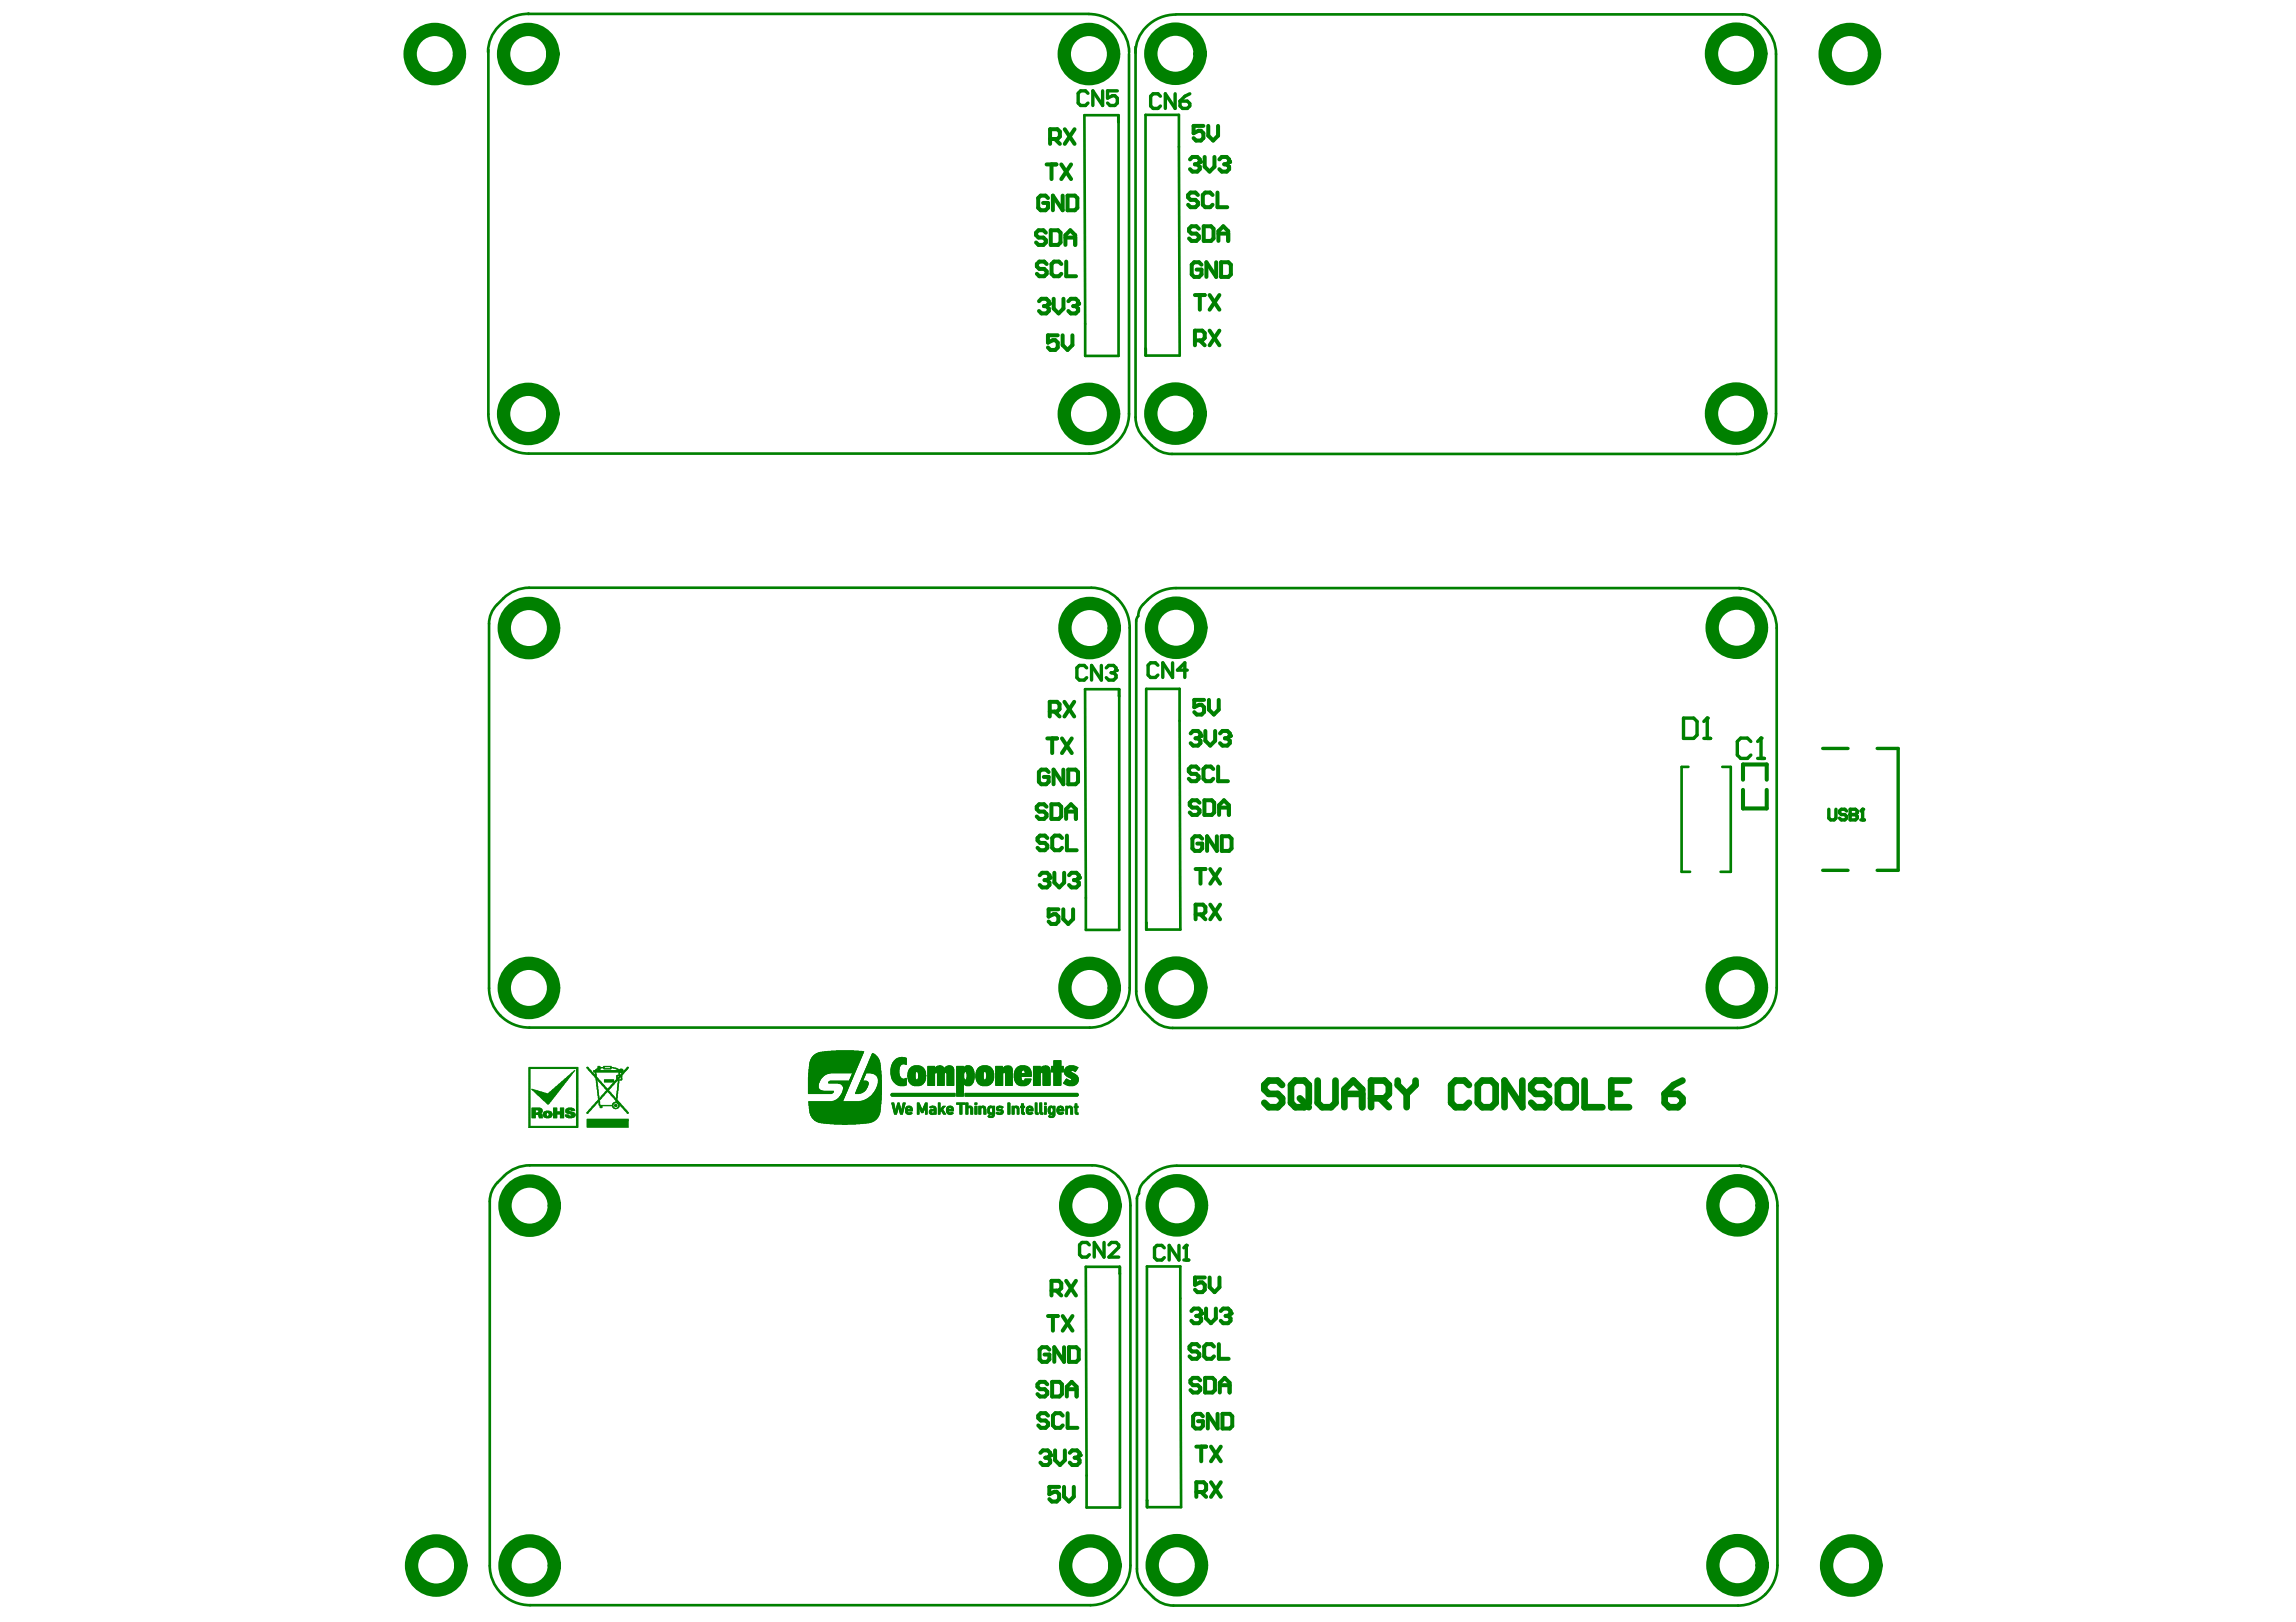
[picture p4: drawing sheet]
<svg xmlns="http://www.w3.org/2000/svg" width="297mm" height="210mm" viewBox="0 0 297 210" stroke-linecap="round" stroke-linejoin="round" font-family="sans-serif">
<g fill="none" stroke="#008000" stroke-width=".34">
<path d="M63.2 6.4v47.2M68.3 1.8h72.6M140.3 14.9h4.4v31.2h-4.3zM144.7 14.9v.9M146.1 7v46.6M146.9 6.1v47.9M148.2 14.9h4.3l.1 31.1h-4.4zM152.1 1.9h73.3M227.5 2.7l.8 .8M229.8 7v46.5M68.4 58.7h72.5M144.6 57.1l-.1 .1"/>
<path d="M148 56.7l1 1M148.2 45.1v.9M151.6 58.7h73.1M65.1 77.4l-.8 .9M68.5 76.1h72.7M144.5 77.4l.1 .1M148.5 77.6l-.6 .6M152.1 76.1h72.9M225.1 76.1h.1M227.9 77.3l.5 .5M63.3 80.7v47.2M140.4 89.2h4.4v31.1h-4.3z"/>
<path d="M144.8 89.2v.9M146.2 81.3v46.5M147 80.4v47.9M148.3 89.1h4.3l.1 31.2h-4.4zM217.6 99.3v13.5h1M217.6 99.2h.8M222.8 99.2h1.1M223.9 99.3v13.5h-1.3M229.9 81.3v46.5M148.3 119.4v.9M68.5 133h72.5M144.7 131.4l-.1 .1"/>
<path d="M148.1 131l1 .9M151.7 133h73.1M63.4 155.5v47.1M65.2 152.2l-.8 .8M68.5 150.8h72.8M144.6 152.2l.1 .1M146.2 156v46.6M147.1 155.1v47.9M148.6 152.4l-.6 .6M152.2 150.9h72.9M225.2 150.9h.1M228 152l.5 .6"/>
<path d="M229.9 156v46.6M140.5 163.9l4.4 .1v31.1h-4.3zM144.9 163.9v.9M148.4 163.9h4.3l.1 31.1h-4.4zM148.4 194.1v.9M68.6 207.7h72.5M144.8 206.1l-.2 .2M148.2 205.7l1 1M151.8 207.8h73.1"/>
</g>
<path d="M235.8 96.9h3.3M242.9 96.9h2.7v15.7h-2.7M235.8 112.6h3.3" fill="none" stroke="#008000" stroke-width=".44"/>
<path d="M225.5 100.9v-2h3.1v2M225.5 102.2v2.4h3.1v-2.4" fill="none" stroke="#008000" stroke-width=".53"/>
<g fill="none" stroke="#008000" stroke-width=".13">
<path d="M68.4 138.3h.2M68.4 138.4h.2M68.4 138.3h6.4M68.4 138.1h6.4M68.4 138.2h6.4M68.4 138.5h.2M68.4 138.6h.2M68.4 138.7h.2M68.4 138.8h.2M68.4 138.9h.2M68.4 139h.2M68.4 139.1h.2"/>
<path d="M68.4 139.2h.2M68.4 139.3h.2M68.4 139.4h.2M68.4 139.5h.2M68.4 139.6h.2M68.4 139.7h.2M68.4 139.8h.2M68.4 139.9h.2M68.4 140h.2M72.7 140h.5M72.7 139.9h.6M72.8 139.9h.5"/>
<path d="M72.9 139.8h.5M73 139.7h.4M73 139.7h.5M73.1 139.6h.4M73.1 139.6h.5M73.2 139.5h.4M73.3 139.5h.3M73.3 139.4h.4M73.4 139.4h.3M73.4 139.3h.4M73.5 139.3h.3M73.5 139.2h.3"/>
<path d="M73.6 139.2h.3M73.7 139.1h.2M73.8 139h.2M73.9 138.9h.2M74 138.8h.1M74.1 138.8h.1M74.1 138.7h.1M74.2 138.7h.1M74.2 138.6h.1M74.3 138.6h.1M74.3 138.5h.1M74.6 138.3h.2"/>
<path d="M74.6 138.4h.2M74.6 138.5h.2M74.6 138.6h.2M74.6 138.7h.2M74.6 138.8h.2M74.6 138.9h.2M74.6 139h.2M74.6 139.1h.2M74.6 139.2h.2M74.6 139.3h.2M74.6 139.4h.2M74.6 139.5h.2"/>
<path d="M74.6 139.6h.2M74.6 139.7h.2M74.6 139.8h.2M74.6 139.9h.2M74.6 140h.2M75.9 138.1h.2M75.9 138.2h.3M76 138.2h.2M76 138.1h.1M76 138.3h.2M76.1 138.3h.2M76.1 138.4h.3"/>
<path d="M76.1 138.4h.2M76.2 138.5h.2M76.3 138.6h.2M76.4 138.7h.1M76.4 138.7h.2M76.4 138.8h.2M76.5 138.8h.2M76.5 138.9h.2M76.5 138.9h.3M76.6 139h.2M76.6 139h.3M76.7 139.1h.2"/>
<path d="M76.7 139.1h.3M76.8 138.6h3.8M76.8 138.7h3.8M76.8 139.2h.2M76.8 138.5h3.8M76.8 138.7h3.7M76.8 139.2h.3M76.9 139.3h.2M76.9 139.3h.3M76.9 139.4h.3M77 138.8h.1M77 138.9h.1"/>
<path d="M77 139.4h.2M77 138.4h.2M77 138.5h.1M77 139h.1M77 139.1h.1M77 139.2h.1M77 139.5h.3M77.1 139.5h.2M77.1 139.6h.3M77.1 138.4h.2M77.1 139.7h.1M77.1 139.8h.1"/>
<path d="M77.1 139.9h.1M77.1 140h.1M77.2 138.3h.4M77.2 139.7h.2M77.3 139.7h.2M77.3 138.1h.3M77.3 138.2h.4M77.3 138.5h.3M77.3 138h.3M77.3 139.8h.2M77.4 138.4h.2M77.4 139.8h.2"/>
<path d="M77.4 138h.2M77.4 138.2h.8M77.4 139.9h.2M77.4 139.9h.3M77.5 140h.2M77.7 138.1h.5M78 138.1h.2M78.1 138.2h.1M78.1 138h1M78.1 138.3h1M78.1 138.3h.1M78.2 139.7h1.2"/>
<path d="M78.2 139.8h1.2M78.2 139.9h1.2M78.2 140h1.2M78.2 138.3h.7M79 138.1h.4M79 138.2h.1M79 138.3h.1M79 138.1h.1M79 138.2h.6M79.4 138.2h.4M79.5 140h.2M79.5 139.9h.3"/>
<path d="M79.6 138.3h.3M79.6 139.9h.2M79.6 139.8h.3M79.7 139.8h.7M79.7 138.3h.3M79.7 139.7h.8M79.8 139.2h.7M79.8 139.3h.1M79.8 139.4h.1M79.8 139.5h.3M79.8 139.6h.2M79.8 139.2h.1"/>
<path d="M79.8 139.5h.1M79.8 139.6h.3M79.8 139.7h.2M79.8 138.4h.2M79.9 139.1h.6M79.9 138.4h.2M80 139.4h.2M80 139.8h.1M80 139.9h.1M80 139.5h.2M80 140h.1M80 138.5h.6"/>
<path d="M80 139.4h.3M80.1 138.8h.1M80.1 138.9h.1M80.1 139h.1M80.1 139.1h.1M80.1 139.3h.2M80.1 139.3h.4M80.2 138.4h.4M80.2 139.2h.3M80.3 138.3h.2M80.3 138.8h.2M80.3 139.1h.2"/>
<path d="M80.3 139h.3M80.3 139.7h.2M80.4 139h.2M80.4 139.3h.1M80.4 139.4h.1M80.4 139.5h.1M80.4 139.6h.1M80.4 138.9h.3M80.5 138.9h.2M80.5 138.8h.2M80.6 138.8h.2M80.6 138.7h.2"/>
<path d="M80.7 138.7h.2M80.7 138.6h.3M80.7 138.6h.2M80.8 138.5h.2M80.8 138.5h.3M80.9 138.4h.2M80.9 138.4h.3M81 138.3h.2M81.1 138.2h.2M81.1 138.1h.2M81.2 138.1h.1M104.6 139.4h1.8"/>
<path d="M104.6 139.5h1.7M104.6 139.5h1.6M104.6 139.6h1.6M104.6 139.7h1.6M104.6 139.7h1.5M104.6 139.8h1.5M104.6 139.9h1.5M104.6 139.9h1.4M104.6 140h1.4M104.6 138.9h2.8M104.6 138.9h2.6M104.6 139h2.3"/>
<path d="M104.6 139.1h2.2M104.6 139.1h2.1M104.6 139.2h2M104.6 139.3h1.9M104.6 139.3h1.8M104.6 138.8h6M104.6 139h2.5M104.6 139.2h2.1M104.7 138.4h6.1M104.7 138.5h6M104.7 138.6h6M104.7 138.7h5.9"/>
<path d="M104.7 138.8h5.9M104.7 138.7h6M104.7 138.5h6.1M104.7 138.1h6.2M104.7 138.2h6.1M104.7 138.3h6.1M104.7 138h6.2M104.7 138.2h6.2M104.7 137.8h6.3M104.7 137.7h6.4M104.7 137.9h6.3M104.8 137.5h6.3"/>
<path d="M104.8 137.6h6.3M104.8 137.4h6.4M104.8 137.3h6.4M104.8 137.3h6.5M104.8 137.2h6.5M104.9 137.2h6.4M104.9 137.1h6.4M105 137h6.4M105 136.9h6.4M105.1 136.8h6.3M105.1 136.8h6.4M105.2 136.7h6.3"/>
<path d="M105.2 136.6h6.3M105.3 136.6h6.2M105.3 136.6h6.3M105.4 136.5h6.2M105.5 136.4h6.1M105.6 136.4h6M105.7 136.3h5.9M105.7 136.3h6M105.9 136.2h5.8M106.1 136.2h5.6M106.4 136.1h5.3M106.7 136.1h5.1"/>
<path d="M107.1 136.1h4.4M107.3 140h2.8M107.3 139.9h2.8M107.4 139.9h2.7M107.5 136h3.6M108.2 136h2.2M109.9 139.8h.3M109.9 139.9h.3M109.9 139.7h.3M110 139.6h.2M110 139.7h.2M110 139.5h.3"/>
<path d="M110 139.6h.3M110.1 139.4h.2M110.1 139.5h.2M110.1 139.3h.3M110.1 139.4h.3M110.2 139.2h.2M110.2 139.1h.3M110.2 139h.3M110.3 138.9h.3M110.3 139h.2M111.3 139.9h.8M111.3 140h.9"/>
<path d="M111.4 139.8h.2M111.4 139.9h.2M111.4 139.7h.3M111.4 139.6h.3M111.5 139.5h.3M111.5 139.6h.2M111.6 139.3h.2M111.6 139.4h.2M111.6 139.3h.3M111.6 139.2h.3M111.7 139.1h.3M111.7 139h.3"/>
<path d="M111.8 138.9h.2M111.8 139h.2M111.8 138.8h2.2M111.8 138.7h2.2M111.9 138.6h2.1M111.9 138.7h2.1M111.9 138.5h2M112 138.5h1.9M112 138.3h1.9M112 138.4h1.9M112.1 138.2h1.8M112.1 138.1h1.8"/>
<path d="M112.1 138h1.8M112.2 138h1.7M112.2 137.9h1.7M112.2 137.8h1.7M112.3 137.8h1.6M112.3 137.7h1.6M112.3 137.6h1.6M112.3 137.5h1.5M112.4 137.5h1.4M112.4 137.4h1.4M112.4 137.3h1.4M112.5 137.3h1.3"/>
<path d="M112.5 137.2h1.2M112.5 137.1h1.2M112.6 137h1.1M112.6 137h1M112.6 136.9h1M112.7 136.9h.8M112.7 136.8h.8M112.7 138.9h1.3M112.7 136.7h.7M112.7 136.6h.7M112.8 136.6h.5M112.8 136.5h.4"/>
<path d="M112.8 136.4h.4M112.8 136.4h.3M112.8 136.4h.2M112.9 138.9h1.1M112.9 136.3h.1M113 139h1M113.1 139h.9M113.2 139h.8M113.3 139.1h.7M113.4 139.2h.6M113.5 139.3h.5M113.5 139.4h.5"/>
<path d="M113.6 139.5h.4M113.6 139.6h.4M113.6 139.7h.4M113.6 139.8h.4M113.6 139.9h.4M113.6 140h.4M113.7 139.9h.3M115.3 138.3h1M115.3 138.4h1M115.3 138.5h1M115.3 138.6h1M115.3 138.7h1"/>
<path d="M115.3 138.8h1M115.3 138.9h1M115.3 139h1M115.3 138.1h1.1M115.3 138.2h1M115.3 139.1h1M115.3 139.2h1.1M115.3 139.3h1.1M115.3 139.3h1.2M115.3 139.4h1.2M115.3 138h1.1M115.3 138h1.2"/>
<path d="M115.3 137.9h1.2M115.4 139.5h1.1M115.4 139.5h1.2M115.4 137.9h1.1M115.4 137.8h1.1M115.4 139.6h1.4M115.4 139.7h1.9M115.4 139.6h1.3M115.4 137.8h1.3M115.4 137.8h1.2M115.4 137.7h1.3M115.4 137.7h1.9"/>
<path d="M115.4 137.6h1.9M115.5 139.8h1.8M115.5 137.6h1.8M115.5 139.9h1.8M115.5 137.5h1.8M115.6 139.9h1.7M115.6 137.4h1.7M115.6 140h1.7M115.6 137.3h1.7M115.7 137.3h1.6M115.8 137.2h1.5M115.8 137.1h1.5"/>
<path d="M115.9 137.1h1.4M116 137h1.3M116.1 136.9h1.2M116.2 136.9h1M116.3 136.9h.8M116.6 136.8h.2M117 139.6h.3M117.1 137.7h.2M117.1 139.6h.2M117.2 139.5h.1M117.2 137.8h.1M117.4 139.1h1"/>
<path d="M117.4 139.2h1M117.4 139.3h1M117.5 138.8h.9M117.5 138.9h.9M117.5 139h.9M117.5 139.1h.9M117.5 139.3h.9M117.5 139.4h.9M117.5 139.5h.9M117.5 139.6h.9M117.5 138.7h1M117.5 139.7h1"/>
<path d="M117.5 139.7h1.1M117.5 138.7h2.2M117.5 138.8h1M117.5 139.8h2.2M117.5 138.6h2.2M117.5 139.9h2.2M117.6 138.5h2M117.6 139.9h2M117.6 140h2M117.6 138.4h2M117.7 138.3h1.9M117.7 138.4h1.9"/>
<path d="M117.7 138.3h1.8M117.8 138.2h1.6M117.9 138.1h1.5M117.9 138.1h1.4M118 138h1.2M118.1 138h1M118.2 138h.9M118.3 137.9h.6M118.7 139.7h1M118.7 138.7h1M118.7 138.8h1M118.8 138.8h1"/>
<path d="M118.8 138.9h1M118.8 139.5h1M118.8 139.6h1M118.8 139h1M118.8 139.1h1M118.8 139.2h1M118.8 139.3h1M118.8 139.4h1M120 138.1h.9M120 138.2h.9M120 138.3h2.1M120 138.3h3.4"/>
<path d="M120 138.4h3.4M120 138.5h3.4M120 138.6h3.4M120 138.7h3.4M120 138.8h1M120 138.9h1M120 139h.9M120 139.1h.9M120 139.2h.9M120 139.3h.9M120 139.4h.9M120 139.5h.9"/>
<path d="M120 139.6h.9M120 139.7h.9M120 139.8h.9M120 139.9h.9M120 138h.9M120 138.8h3.4M120 140h.9M121 138.2h1.1M121 138.1h1.1M121.1 138.1h.9M121.2 138h.8M121.2 138.8h1.1"/>
<path d="M121.2 138.9h1M121.2 138h.7M121.2 138.8h1M121.3 138.9h.9M121.3 139h.9M121.3 139.1h.9M121.3 139.2h.9M121.3 139.3h.9M121.3 139.4h.9M121.3 139.5h.9M121.3 139.6h.9M121.3 139.7h.9"/>
<path d="M121.3 139.8h.9M121.3 139.9h.9M121.3 140h.9M121.3 138h.6M121.5 137.9h.2M122.2 138.2h1.2M122.2 138.3h1.2M122.2 138.2h1.1M122.3 138.1h1M122.4 138.1h.8M122.4 138h.8M122.4 138.8h1"/>
<path d="M122.5 138.9h.9M122.5 138h.7M122.5 138.8h.9M122.5 139h.9M122.5 139.1h.9M122.5 139.2h.9M122.5 139.3h.9M122.5 139.4h.9M122.5 139.5h.9M122.5 139.6h.9M122.5 139.7h.9M122.5 139.8h.9"/>
<path d="M122.5 139.9h.9M122.5 140h.9M122.6 138h.5M122.7 137.9h.2M123.8 138.1h.8M123.8 138.2h2M123.8 138.3h2.1M123.8 138.4h2.1M123.8 138.5h2.2M123.8 138.6h2.2M123.8 138.7h1M123.8 138.8h.9"/>
<path d="M123.8 138.9h.9M123.8 139h.9M123.8 139.1h.9M123.8 139.2h.9M123.8 139.3h.9M123.8 139.4h.9M123.8 139.5h.9M123.8 139.6h.9M123.8 139.7h1M123.8 139.8h2.2M123.8 139.9h2.2M123.8 138h.8"/>
<path d="M123.8 138.2h.8M123.8 138.7h2.2M123.8 138.8h1M123.8 140h2.1M123.8 138.5h2.1M124.7 138.2h1.1M124.7 138.1h1.1M124.8 138.1h.9M124.8 138h.9M124.9 138h.7M124.9 138.7h1.1M125 139.7h1"/>
<path d="M125 138h.5M125 138.7h1M125 138.8h1M125 139.6h1M125 137.9h.4M125.1 138.9h.9M125.1 139.5h.9M125.1 138.8h.9M125.1 139h.9M125.1 139.6h.9M125.1 139.1h.9M125.1 139.2h.9"/>
<path d="M125.1 139.3h.9M125.1 139.4h.9M126.2 139h1M126.2 139.1h1M126.2 139.2h1M126.2 139.3h1M126.2 139.4h1M126.2 139.5h1M126.3 138.8h.9M126.3 138.9h.9M126.3 139.5h.9M126.3 139.6h.9"/>
<path d="M126.3 139.7h1M126.3 139h.9M126.3 138.6h2.2M126.3 138.7h1M126.3 139.8h2.2M126.3 138.7h2.2M126.4 138.5h2.1M126.4 139.9h2.1M126.4 138.6h2.1M126.4 140h2M126.4 138.5h2M126.4 138.4h2"/>
<path d="M126.5 138.3h1.8M126.5 138.2h1.8M126.6 138.2h1.6M126.6 138.1h1.6M126.7 138.1h1.4M126.8 138h1.2M126.9 138h1M127 138h.8M127.1 137.9h.6M127.5 139.7h1M127.5 138.7h1M127.6 138.7h.9"/>
<path d="M127.6 139.6h.9M127.6 139.7h.9M127.6 138.8h.9M127.6 138.9h1M127.6 139.5h1M127.6 139h1M127.6 139.1h1M127.6 139.2h1M127.6 139.3h1M127.6 139.4h1M128.8 138.1h.9M128.8 138.2h.9"/>
<path d="M128.8 138.3h.9M128.8 138.3h2.2M128.8 138.4h2.2M128.8 138.5h2.2M128.8 138.6h2.2M128.8 138.7h2.2M128.8 138.8h1M128.8 138.9h1M128.8 138.9h.9M128.8 139h.9M128.8 139.1h.9M128.8 139.2h.9"/>
<path d="M128.8 139.3h.9M128.8 139.4h.9M128.8 139.5h.9M128.8 139.6h.9M128.8 139.7h.9M128.8 139.8h.9M128.8 139.9h.9M128.8 138h.9M128.8 138.3h2.1M128.8 138.8h2.2M128.8 140h.9M129.7 138.3h1.2"/>
<path d="M129.8 138.2h1.1M129.8 138.1h1.1M129.9 138.1h1M129.9 138.1h.9M130 138h.8M130 138.8h1M130 138.9h1M130 138h.7M130.1 138.9h.9M130.1 139h.9M130.1 139.1h.9M130.1 139.2h.9"/>
<path d="M130.1 139.3h.9M130.1 139.4h.9M130.1 139.5h.9M130.1 139.6h.9M130.1 139.7h.9M130.1 139.8h.9M130.1 139.9h.9M130.1 140h.9M130.1 138h.6M130.4 137.9h.1M131.2 138.9h2.2M131.2 139h2.2"/>
<path d="M131.2 139.1h2.3M131.2 139.2h2.3M131.2 139.3h2.2M131.2 139.3h.9M131.2 139.4h.9M131.2 139.5h.9M131.2 138.7h.9M131.2 138.8h.9M131.2 138.9h.9M131.2 139.6h.9M131.2 139.7h.9M131.3 138.6h.9"/>
<path d="M131.3 138.7h.8M131.3 139.7h.9M131.3 139.8h.9M131.3 139.9h1M131.3 138.7h.9M131.3 138.5h1M131.3 139.9h2M131.4 138.4h1.9M131.4 140h1.9M131.4 138.5h1.9M131.4 138.3h1.9M131.4 138.3h1.8"/>
<path d="M131.5 138.3h1.7M131.5 138.2h1.7M131.6 138.2h1.5M131.6 138.1h1.5M131.7 138.1h1.3M131.8 138h1.2M131.8 138h1.1M131.9 138h.9M132 137.9h.6M132.4 138.5h.9M132.4 139.9h.9M132.5 138.5h.8"/>
<path d="M132.5 139.8h.8M132.6 138.6h.8M132.6 139.7h.8M132.6 139.8h.8M132.6 138.7h.8M132.6 139.6h.8M132.6 138.8h.8M132.6 138.9h.8M133.7 138.1h.9M133.7 138.2h.9M133.7 138.3h2.1M133.7 138.4h2.1"/>
<path d="M133.7 138.5h2.2M133.7 138.6h2.2M133.7 138.7h2.2M133.7 138.8h1M133.7 138.9h.9M133.7 139h.9M133.7 139.1h.9M133.7 139.2h.9M133.7 139.3h.9M133.7 139.4h.9M133.7 139.5h.9M133.7 139.6h.9"/>
<path d="M133.7 139.7h.9M133.7 139.8h.9M133.7 139.9h.9M133.7 138h.9M133.7 138.8h2.2M133.7 140h.9M133.7 138.5h2.1M134.6 138.2h1.2M134.7 138.2h1.1M134.7 138.1h1M134.8 138.1h.9M134.8 138h.8"/>
<path d="M134.9 138.8h1M134.9 138h.7M134.9 138.9h1M134.9 139h1M134.9 139.1h1M134.9 139.2h1M134.9 139.3h1M134.9 139.4h1M134.9 139.5h1M134.9 139.6h1M134.9 139.7h1M134.9 139.8h1"/>
<path d="M134.9 139.9h1M134.9 140h1M135 138h.5M135.2 137.9h.1M136 138.1h1.6M136 138.2h1.6M136 138.3h1.6M136 138.4h1.6M136 138.5h1.6M136 138.6h1.6M136 138.7h1.6M136 138h1.6"/>
<path d="M136.3 138.8h1M136.3 138h1M136.3 138.9h1M136.3 139h1M136.3 139.1h1M136.3 139.2h1M136.3 139.3h1M136.3 139.4h1M136.3 139.5h1M136.3 139.6h1M136.3 139.7h1M136.3 139.8h1"/>
<path d="M136.3 139.9h1M136.3 140h1M136.3 137.4h1M136.3 137.3h1M136.3 137.8h1M136.3 137.5h1M136.3 137.7h1M136.3 137.6h1M136.3 137.9h1M137.7 138.6h.8M137.7 138.7h.8M137.7 138.7h.9"/>
<path d="M137.7 138.8h1M137.7 138.6h.9M137.7 138.8h.9M137.7 138.4h1.6M137.7 138.5h1.5M137.7 138.5h1M137.7 138.9h1.2M137.7 139.9h1.8M137.7 138.8h1.1M137.7 139h1.3M137.7 140h1.8M137.7 138.5h1.6"/>
<path d="M137.8 138.3h1.6M137.8 139h1.2M137.8 138.4h1.5M137.8 139h1.3M137.8 139.9h1.7M137.8 139.1h1.4M137.8 139.8h.6M137.8 138.2h1.6M137.8 139.8h.5M137.9 139.7h.3M137.9 138.2h1.6M137.9 139.2h1.4"/>
<path d="M137.9 139.7h.2M137.9 138.1h1.6M138 139.6h.1M138 138.1h1.4M138 139.2h1.4M138 139.3h1.4M138 138.1h1.3M138.1 138h1.1M138.1 139.3h1.3M138.2 138h1M138.2 139.4h1.2M138.2 138h.8"/>
<path d="M138.3 139.4h1.2M138.3 139.5h1.2M138.3 137.9h.6M138.4 139.5h1.1M138.5 139.5h1M138.5 139.8h1M138.6 139.6h.9M138.6 139.7h.9M138.6 139.8h.9M138.7 139.7h.8M138.8 138.5h.4M138.9 138.6h.3"/>
<path d="M139 138.6h.2M139 138.7h.2M139.1 138.7h.1M68.4 145.9h6.4M68.4 145.8h6.4M68.4 145.7h.2M68.4 140.1h.2M68.4 140.2h.2M68.4 140.3h.2M68.4 140.4h.2M68.4 140.5h.2M68.4 140.6h.2"/>
<path d="M68.4 140.7h.2M68.4 140.8h.2M68.4 140.9h.2M68.4 141h.2M68.4 141.1h.2M68.4 141.2h.2M68.4 141.3h.2M68.4 141.4h.2M68.4 141.5h.2M68.4 141.6h.2M68.4 141.7h.2M68.4 141.8h.2"/>
<path d="M68.4 141.9h.2M68.4 142h.2M68.4 142.1h.2M68.4 142.2h.2M68.4 142.3h.2M68.4 142.4h.2M68.4 142.5h.2M68.4 142.6h.2M68.4 142.7h.2M68.4 142.8h.2M68.4 142.9h.2M68.4 143h.2"/>
<path d="M68.4 143.1h.2M68.4 143.2h.2M68.4 143.3h.2M68.4 143.4h.2M68.4 143.5h.2M68.4 143.6h.2M68.4 143.7h.2M68.4 143.8h.2M68.4 143.9h.2M68.4 144h.2M68.4 144.1h.2M68.4 144.2h.2"/>
<path d="M68.4 144.3h.2M68.4 144.4h.2M68.4 144.5h.2M68.4 144.6h.2M68.4 144.7h.2M68.4 144.8h.2M68.4 144.9h.2M68.4 145h.2M68.4 145.1h.2M68.4 145.2h.2M68.4 145.3h.2M68.4 145.4h.2"/>
<path d="M68.4 145.5h.2M68.4 145.6h.2M68.8 141h.1M68.8 141h.2M68.8 143.4h1.1M68.8 143.4h1.2M68.8 143.5h1.3M68.8 143.6h1.3M68.8 143.6h1.4M68.8 143.7h.5M68.8 143.8h.5M68.8 143.9h.5"/>
<path d="M68.8 144h.5M68.8 144h1.3M68.8 144.1h1.2M68.8 144.2h1.3M68.8 144.3h.5M68.8 144.4h.5M68.8 144.5h.5M68.8 144.6h.5M68.8 144.7h.5M68.9 141.1h.3M68.9 141.1h.5M69 141.2h.6"/>
<path d="M69.1 141.2h.6M69.1 141.3h.8M69.2 141.3h.9M69.2 141.4h1M69.3 141.4h1.1M69.3 141.4h1.3M69.4 141.5h1.3M69.4 141.5h2.6M69.5 141.6h2.5M69.5 141.6h2.4M69.6 141.7h2.3M69.6 144h.5"/>
<path d="M69.6 141.7h2.2M69.6 143.7h.6M69.6 144.3h.5M69.7 141.8h2.1M69.7 143.9h.4M69.7 144.3h.5M69.7 143.7h.5M69.7 143.8h.5M69.7 143.9h.5M69.7 144.4h.5M69.7 144.5h.5M69.8 141.8h2"/>
<path d="M69.8 144.6h.4M69.8 144.7h.4M69.8 141.9h1.9M69.9 141.9h1.8M69.9 142h1.7M70 142h1.6M70 142.1h1.6M70.1 142.1h1.4M70.1 142.2h1.4M70.2 142.2h1.2M70.2 142.3h1.2M70.3 142.3h1.1"/>
<path d="M70.3 144.1h.4M70.3 144.2h.4M70.3 144.3h.4M70.3 142.4h1M70.3 144h.5M70.3 144.4h.4M70.3 144.4h.5M70.4 142.4h.9M70.4 143.9h.9M70.4 144h.9M70.4 144.5h.9M70.4 144.6h.9"/>
<path d="M70.5 142.5h.8M70.5 142.5h.7M70.5 143.8h.7M70.5 144.6h.7M70.6 142.6h.6M70.6 142.6h.5M70.7 142.7h.4M70.7 143.8h.4M70.7 144.7h.4M70.8 142.8h.3M70.8 142.8h.2M70.9 142.9h.1"/>
<path d="M71 141.5h1M71 144h.4M71 144.4h.4M71 141.4h1.1M71 144.1h.4M71 144.3h.4M71.1 141.4h1M71.1 144.2h.3M71.1 144.3h.3M71.1 141.4h1.1M71.1 141.3h1.1M71.2 141.3h1"/>
<path d="M71.3 141.2h1M71.4 141.1h.9M71.4 141.1h1M71.5 141h.9M71.5 141h1M71.6 143.4h.4M71.6 143.5h.4M71.6 143.6h.4M71.6 143.7h.4M71.6 143.8h.4M71.6 143.9h1.3M71.6 144h1.3"/>
<path d="M71.6 144.1h1.3M71.6 144.2h1.3M71.6 144.2h.4M71.6 144.3h.4M71.6 144.4h.4M71.6 144.5h.4M71.6 144.6h.4M71.6 144.7h.4M71.6 140.9h.9M71.7 140.9h.8M71.7 140.8h.9M71.8 140.8h.8"/>
<path d="M71.8 140.7h.9M71.9 140.7h.8M71.9 140.6h.8M72 140.6h.8M72.1 140.5h.7M72.1 140.5h.8M72.2 140.4h.7M72.3 140.3h.7M72.4 140.2h.6M72.5 140.2h.6M72.5 143.4h.4M72.5 143.5h.4"/>
<path d="M72.5 143.6h.4M72.5 143.7h.4M72.5 143.8h.4M72.5 144.2h.4M72.5 144.3h.4M72.5 144.4h.4M72.5 144.5h.4M72.5 144.6h.4M72.5 144.7h.4M72.5 140.1h.6M72.6 140.1h.6M72.6 140h.6"/>
<path d="M73.1 144.3h.4M73.1 144.3h.5M73.1 144.4h.5M73.1 144.4h1.3M73.2 143.6h1.1M73.2 143.7h.4M73.2 143.8h.4M73.2 143.8h.5M73.2 143.9h.7M73.2 143.9h.9M73.2 144.5h1.2M73.2 143.5h1.1"/>
<path d="M73.2 144h1M73.2 144.5h1.1M73.3 144h1M73.3 144.6h1M73.3 143.5h.9M73.4 143.4h.7M73.4 144.1h1M73.4 144.6h.8M73.5 143.4h.5M73.5 144.7h.5M73.6 144.1h.8M73.8 144.2h.6"/>
<path d="M73.9 143.7h.4M73.9 143.7h.5M73.9 144.2h.5M73.9 144.4h.5M74 144.3h.4M74.6 140.1h.2M74.6 140.2h.2M74.6 140.3h.2M74.6 140.4h.2M74.6 140.5h.2M74.6 140.6h.2M74.6 140.7h.2"/>
<path d="M74.6 140.8h.2M74.6 140.9h.2M74.6 141h.2M74.6 141.1h.2M74.6 141.2h.2M74.6 141.3h.2M74.6 141.4h.2M74.6 141.5h.2M74.6 141.6h.2M74.6 141.7h.2M74.6 141.8h.2M74.6 141.9h.2"/>
<path d="M74.6 142h.2M74.6 142.1h.2M74.6 142.2h.2M74.6 142.3h.2M74.6 142.4h.2M74.6 142.5h.2M74.6 142.6h.2M74.6 142.7h.2M74.6 142.8h.2M74.6 142.9h.2M74.6 143h.2M74.6 143.1h.2"/>
<path d="M74.6 143.2h.2M74.6 143.3h.2M74.6 143.4h.2M74.6 143.5h.2M74.6 143.6h.2M74.6 143.7h.2M74.6 143.8h.2M74.6 143.9h.2M74.6 144h.2M74.6 144.1h.2M74.6 144.2h.2M74.6 144.3h.2"/>
<path d="M74.6 144.4h.2M74.6 144.5h.2M74.6 144.6h.2M74.6 144.7h.2M74.6 144.8h.2M74.6 144.9h.2M74.6 145h.2M74.6 145.1h.2M74.6 145.2h.2M74.6 145.3h.2M74.6 145.4h.2M74.6 145.5h.2"/>
<path d="M74.6 145.6h.2M74.6 145.7h.2M75.9 144h.3M75.9 144h.2M76 143.9h.2M76 144.1h.1M76 144.8h5.3M76 144.9h5.3M76 145h5.3M76 145.1h5.3M76 145.2h5.3M76 145.3h5.3"/>
<path d="M76 145.4h5.3M76 145.5h5.3M76 145.6h5.3M76 145.7h5.3M76 145.8h5.3M76 145.9h5.3M76.1 143.8h.2M76.2 143.7h.2M76.2 143.6h.2M76.3 143.6h.2M76.3 143.5h.2M76.4 143.5h.1"/>
<path d="M76.4 143.4h.2M76.5 143.3h.2M76.5 143.2h.3M76.6 143.2h.2M76.6 143.1h.3M76.7 143.1h.2M76.7 143h.3M76.8 143h.2M76.9 142.9h.2M77 142.8h.2M77 142.7h.3M77.1 142.7h.2"/>
<path d="M77.1 140.1h.1M77.1 142.6h.3M77.1 140.1h.2M77.2 140.2h.1M77.2 140.3h.1M77.2 140.4h.1M77.2 140.5h.1M77.2 140.6h.1M77.2 142.6h.2M77.2 140.7h.1M77.2 140.8h.1M77.2 140.9h.1"/>
<path d="M77.2 142.5h.3M77.2 141h.1M77.3 141h.1M77.3 141.1h.1M77.3 141.2h.1M77.3 141.3h.1M77.3 141.4h.1M77.3 142.5h.2M77.3 141.5h.1M77.3 141.6h.1M77.3 141.7h.1M77.3 141.8h.1"/>
<path d="M77.3 142.4h.2M77.4 141.9h.1M77.4 142h.1M77.4 142.1h.1M77.4 142.4h.2M77.4 141.8h.1M77.4 142.3h.2M77.4 142.2h.4M77.4 142.3h.3M77.4 142.6h.2M77.4 142.2h.3M77.5 142.7h.1"/>
<path d="M77.5 142.8h.1M77.5 142.9h.1M77.5 143h.1M77.5 140h.3M77.5 143.1h1.8M77.5 143h1.8M77.6 140.1h.2M77.6 142.1h.2M77.6 143.2h.3M77.6 143.3h.3M77.6 143.1h.3M77.7 140.2h.2"/>
<path d="M77.7 142h.2M77.8 140.3h.2M77.8 141.9h.2M77.8 140.4h.3M77.8 141.8h.3M77.9 141.8h.2M77.9 140.4h.2M77.9 140.5h.3M77.9 141.7h.3M78 141.7h.2M78 140.5h.2M78 140.6h.2"/>
<path d="M78 141.6h.2M78.1 140.6h.2M78.1 141.6h.2M78.1 140.7h.2M78.1 141.5h.2M78.2 140.8h.2M78.2 140.7h.2M78.2 141.5h.2M78.2 141.4h.2M78.2 140.8h.3M78.2 141.4h.3M78.3 140.9h.2"/>
<path d="M78.3 141.3h.2M78.3 140.9h.3M78.3 141.3h.3M78.4 141.2h.4M78.4 141h.4M78.5 141.1h.2M78.6 140.9h.3M78.6 141.3h.3M78.7 140.9h.2M78.7 141.3h.2M78.7 140.8h.3M78.7 141.4h.3"/>
<path d="M78.8 140.8h.2M78.8 141.4h.2M78.8 140.7h.3M78.8 141.5h.3M78.9 140.7h.2M78.9 141.5h.2M78.9 140.6h.2M78.9 141.6h.2M79 140.6h.2M79 141.6h.2M79 140.5h.3M79 141.7h.2"/>
<path d="M79 140.5h.2M79 141.7h.3M79.1 141.8h.2M79.1 140.4h.2M79.1 140.4h.3M79.1 141.8h.3M79.2 141.9h.2M79.2 140.3h.2M79.2 140.3h.3M79.2 142.9h.1M79.2 143h.1M79.2 143.2h.1"/>
<path d="M79.2 143.2h.2M79.2 141.9h.3M79.2 143.1h.1M79.3 142h.2M79.3 142.8h.1M79.3 140.2h.2M79.3 142.9h.1M79.3 143.3h.1M79.3 143.3h.2M79.3 142.8h.2M79.4 142.1h.2M79.4 142.7h.8"/>
<path d="M79.4 140.1h.2M79.4 143.4h.2M79.4 143.4h.5M79.5 142.2h.2M79.5 143.1h.3M79.5 142.2h.3M79.5 142.7h.3M79.5 143h.3M79.5 142.3h.3M79.6 143.2h.2M79.6 142.3h.2M79.6 143.5h.1"/>
<path d="M79.6 142.4h.3M79.6 142.9h.1M79.7 142.5h.3M79.7 142.6h.1M79.7 142.4h.2M79.7 142.5h.2M79.7 142.6h.3M79.7 142.2h.1M79.7 142.1h.1M79.8 141.6h.1M79.8 141.7h.1M79.8 141.8h.1"/>
<path d="M79.8 141.9h.1M79.8 142h.1M79.8 142.1h.1M79.8 143.4h.2M79.8 141.2h.1M79.8 141.3h.1M79.8 141.4h.1M79.8 141.5h.1M79.8 142.8h.4M79.9 140.7h.1M79.9 140.8h.1M79.9 140.9h.1"/>
<path d="M79.9 141h.1M79.9 141.1h.1M79.9 142.6h.2M79.9 142.8h.4M79.9 143.3h.1M79.9 142.7h.2M79.9 140.3h.1M79.9 140.4h.1M79.9 140.5h.1M79.9 140.6h.1M79.9 140.2h.1M79.9 142.9h.4"/>
<path d="M79.9 143.3h.2M80 140.1h.1M80 140.2h.1M80 142.9h.1M80 143.2h.1M80 143h.1M80 143.1h.1M80.1 142.9h.2M80.2 143h.2M80.3 143h.2M80.3 143.1h.2M80.3 143.1h.3"/>
<path d="M80.4 143.2h.2M80.4 143.2h.3M80.5 143.3h.2M80.6 143.4h.2M80.7 143.5h.2M80.7 143.6h.3M80.8 143.6h.2M80.8 143.7h.3M80.9 143.7h.2M80.9 143.8h.2M81 143.8h.2M81 143.9h.2"/>
<path d="M81.1 143.9h.2M81.1 144h.2M81.2 144.1h.1M104.6 140.1h1.4M104.6 140.1h1.3M104.6 140.2h1.3M104.6 140.3h1.3M104.6 140.4h1.3M104.6 140.5h1.3M104.6 140.6h1.3M104.6 140.7h1.3M104.6 140.8h1.3"/>
<path d="M104.6 140.9h1.3M104.6 140.9h1.4M104.6 141h1.5M104.6 141.1h1.5M104.6 141.1h1.7M104.6 141.2h3.2M104.6 141.3h3.2M104.6 141.4h3.2M104.6 141.4h3.1M104.6 141.5h3M104.6 141h1.4M104.6 141.1h1.6"/>
<path d="M104.6 141.2h1.9M104.6 142.6h9.4M104.7 142.7h9.3M104.7 142.8h9.3M104.7 142.9h9.3M104.7 142.9h9.2M104.7 143h9.2M104.7 143.1h9.2M104.7 143.2h9.2M104.7 143.3h9.2M104.7 143.4h9.2M104.7 143.5h9.2"/>
<path d="M104.7 143.6h9.2M104.7 143.7h9.2M104.7 143.8h9.2M104.8 143.8h9.1M104.8 143.9h9.1M104.8 144h9M104.8 144.1h9M104.8 144.2h9M104.8 144.2h8.9M104.9 144.3h8.8M104.9 144.4h8.8M105 144.4h8.7"/>
<path d="M105 144.5h8.6M105 144.6h8.6M105.1 144.6h8.4M105.1 144.7h8.4M105.2 144.7h8.3M105.2 144.8h8.2M105.3 144.9h8.1M105.3 144.9h8M105.4 144.9h7.9M105.4 145h7.8M105.5 145h7.6M105.6 145.1h7.4"/>
<path d="M105.7 145.2h7.2M105.8 145.2h7M105.9 145.2h6.8M106.1 145.3h6.5M106.2 145.3h6.2M106.6 145.4h5.5M106.9 145.4h4.8M107.2 140.1h2.9M107.2 140h2.9M107.2 140.2h2.8M107.4 145.4h3.9M107.6 142.5h1.4"/>
<path d="M107.8 142.5h1.2M107.9 145.5h2.8M108 142.5h1M108 142.4h1M108.1 142.4h1M108.2 142.3h.9M108.3 142.3h.8M108.3 142.2h.9M108.4 142.2h.8M108.5 140.2h1.5M108.5 142.1h.7M108.6 142h.6"/>
<path d="M108.6 141.9h.7M108.7 140.2h1.3M108.7 141.9h.6M108.7 141.8h.6M108.8 140.3h1.2M108.8 141.8h.6M108.8 141.7h.6M108.8 140.3h1.1M108.8 141.6h.6M108.9 140.4h1M108.9 141.6h.5M108.9 141.5h.5"/>
<path d="M108.9 141.5h.6M109 141.4h.5M109 145.5h.6M109 140.4h.9M109 140.5h.9M109 141.3h.5M109 140.6h.9M109 141.2h.6M109 141.2h.5M109.1 140.6h.7M109.1 141h.6M109.1 141.1h.5"/>
<path d="M109.1 140.7h.7M109.1 140.8h.6M109.1 140.9h.6M110.7 141.4h.7M110.7 141.5h.4M110.7 141.5h.6M110.7 141.4h.9M110.8 141.3h.9M110.8 141.2h1M110.8 141.2h1.1M110.8 141.1h1.1M110.8 141.1h1.2"/>
<path d="M110.9 141h1.1M110.9 141.1h1.1M110.9 140.9h1.2M110.9 140.8h1.2M111 140.7h1.2M111 140.8h1.1M111 140.6h1.2M111.1 140.6h1.2M111.1 140.6h1.1M111.1 140.5h1.2M111.1 140.4h1.2M111.2 140.3h1.1"/>
<path d="M111.2 140.2h1.1M111.2 142.5h2.8M111.3 140.1h1M111.3 140h1M111.4 142.5h2.6M111.6 142.5h2.4M111.7 142.4h2.3M111.8 142.4h2.2M111.9 142.3h2.1M112 142.3h2M112.1 142.3h1.9M112.1 142.2h1.9"/>
<path d="M112.2 142.2h1.8M112.3 142.1h1.7M112.4 142.1h1.6M112.5 142h1.5M112.5 141.9h1.5M112.6 141.9h1.4M112.7 141.9h1.3M112.7 141.8h1.3M112.8 141.8h1.2M112.8 141.7h1.2M112.9 141.6h1.1M113 141.5h1"/>
<path d="M113 141.4h1M113.1 141.4h.9M113.1 141.3h.9M113.2 141.2h.8M113.2 141.3h.8M113.2 141.1h.8M113.3 141.1h.7M113.3 141h.7M113.4 140.9h.6M113.4 140.8h.6M113.4 140.7h.6M113.5 140.7h.5"/>
<path d="M113.5 140.6h.5M113.5 140.5h.5M113.5 140.4h.5M113.6 140.3h.4M113.6 140.4h.4M113.6 140.2h.4M113.6 140.1h.4M115.3 141.6h8.3M115.3 141.7h8.3M115.3 141.8h8.3M115.3 141.5h8.3M115.4 141.9h8.2"/>
<path d="M115.4 142.7h.2M115.4 142.8h.2M115.4 141.5h8.2M115.4 142.9h.3M115.4 143h.3M115.4 143.1h.3M115.5 143.2h.2M115.5 143.3h.3M115.5 143.2h.3M115.5 143.4h.3M115.5 143.5h.3M115.6 143.5h.2"/>
<path d="M115.6 143.6h.2M115.6 143.7h.2M115.6 143.8h.5M115.6 143.9h.5M115.7 144h.3M115.7 144.1h.3M115.7 144h.4M115.7 140h1.6M115.7 140.1h1.6M115.7 144.2h.3M115.8 140.1h1.5M115.8 140.2h1.5"/>
<path d="M115.9 143.7h.2M115.9 140.2h1.4M115.9 140.3h1.4M115.9 143.5h.3M115.9 143.6h.2M116 143.4h.2M116 143.5h.2M116 140.3h1.3M116 143.3h.5M116 143.3h.2M116 143.2h.5M116 140.4h1.3"/>
<path d="M116 143.1h.4M116 143.1h.5M116.1 143h.3M116.1 143.1h.3M116.1 140.4h1.2M116.1 142.8h.2M116.1 142.8h.3M116.1 142.9h.3M116.1 142.7h.2M116.2 140.4h1M116.3 140.5h.8M116.3 143.3h.2"/>
<path d="M116.3 143.4h.2M116.3 143.5h.2M116.3 143.6h.3M116.3 143.7h.3M116.4 143.7h.5M116.4 143.8h.4M116.4 140.5h.6M116.4 143.9h.4M116.4 144h.4M116.5 144h.3M116.5 144.1h.3M116.5 144.2h.3"/>
<path d="M116.6 143.7h.3M116.7 143.5h.2M116.7 143.6h.2M116.7 143.7h.2M116.7 143.4h.3M116.7 143.2h.3M116.7 143.3h.3M116.8 143h.2M116.8 143.1h.2M116.8 142.8h.3M116.8 142.9h.3M116.8 143h.3"/>
<path d="M116.8 142.7h.3M117.2 143.5h.2M117.2 143.6h.8M117.2 143.7h.8M117.2 143.8h.8M117.2 143.8h.2M117.2 143.9h.2M117.2 143.4h.2M117.2 144h.3M117.2 143.3h.8M117.2 143.4h.3M117.2 144h.8"/>
<path d="M117.2 143.3h.7M117.2 144.1h.8M117.3 144.1h.7M117.3 143.2h.6M117.3 144.2h.6M117.4 144.2h.5M117.4 143.1h.4M117.5 144.2h.2M117.6 143.1h.1M117.7 140.1h1.9M117.7 140.1h1.8M117.7 143.4h.3"/>
<path d="M117.7 140.2h1.8M117.8 143.5h.2M117.8 140.2h1.6M117.8 144h.1M117.8 140.3h1.6M117.8 143.9h.1M117.9 140.3h1.4M117.9 140.4h1.4M118 140.4h1.3M118 140.4h1.2M118.2 140.5h.9M118.3 140.5h.6"/>
<path d="M118.7 142.7h.2M118.7 142.8h.2M118.7 142.9h.3M118.7 143h.3M118.7 143h.4M118.7 143.1h.4M118.7 143.2h.4M118.7 143.3h.4M118.7 143.3h.5M118.7 143.4h.2M118.7 143.5h.2M118.7 143.6h.2"/>
<path d="M118.7 143.7h.2M118.7 143.8h.2M118.7 143.9h.2M118.7 144h.2M118.7 144.1h.2M118.7 144.2h.2M118.9 143.4h.3M119 143.5h.3M119 143.6h.3M119.1 143.7h.5M119.1 143.6h.2M119.1 143.7h.4"/>
<path d="M119.1 143.8h.4M119.2 143.9h.2M119.2 144h.2M119.3 143.6h.3M119.4 143.5h.2M119.4 143.4h.3M119.4 143.3h.5M119.5 143.3h.4M119.5 143.2h.4M119.5 143.1h.4M119.6 143.1h.3M119.6 143h.3"/>
<path d="M119.6 142.9h.3M119.7 142.8h.2M119.7 142.7h.2M119.7 143.4h.2M119.7 143.5h.2M119.7 143.6h.2M119.7 143.7h.2M119.7 143.8h.2M119.7 143.9h.2M119.7 144h.2M119.7 144.1h.2M119.7 144.2h.2"/>
<path d="M120 140.1h.9M120 140.2h.9M120 140.3h.9M120 140.4h.9M120 140.5h.9M120.2 143.8h.9M120.2 143.8h.3M120.2 143.9h.3M120.2 144h.3M120.2 144h.9M120.3 143.3h.7M120.3 143.7h.8"/>
<path d="M120.3 144.1h.8M120.3 143.3h.8M120.3 143.2h.7M120.3 143.3h.3M120.3 143.6h.8M120.3 144.2h.8M120.4 143.2h.6M120.4 143.4h.1M120.4 144.2h.7M120.5 143.6h.6M120.5 143.1h.4M120.5 144.2h.2"/>
<path d="M120.6 143.1h.1M120.7 143.3h.4M120.8 143.4h.3M120.8 144h.3M120.8 143.5h.3M120.9 143.8h.2M120.9 143.9h.2M121.3 140.1h.9M121.3 140.2h.9M121.3 140.3h.9M121.3 140.4h.9M121.3 140.5h.9"/>
<path d="M121.4 142.7h.2M121.4 142.8h.2M121.4 142.9h.2M121.4 143h.2M121.4 143.1h.2M121.4 143.2h.2M121.4 143.3h.2M121.4 143.4h.2M121.4 143.5h.2M121.4 143.6h.6M121.4 143.7h.6M121.4 143.8h.4"/>
<path d="M121.4 143.8h.3M121.4 143.9h.2M121.4 144h.2M121.4 144.1h.2M121.4 144.2h.2M121.4 143.9h.3M121.7 143.5h.3M121.8 143.4h.3M121.8 143.8h.3M121.9 143.3h.2M121.9 143.8h.2M121.9 143.3h.3"/>
<path d="M121.9 143.9h.3M121.9 143.2h.3M121.9 144h.3M122 143.2h.3M122 144h.2M122 144.1h.3M122 143.1h.3M122 144.2h.3M122.1 144.2h.3M122.4 143.5h.3M122.4 143.6h1M122.4 143.7h1"/>
<path d="M122.4 143.8h1M122.4 143.8h.3M122.5 143.4h.3M122.5 143.5h.2M122.5 143.8h.2M122.5 143.9h.2M122.5 143.4h.2M122.5 144h.3M122.5 140.1h.9M122.5 140.2h.9M122.5 140.3h.9M122.5 140.4h.9"/>
<path d="M122.5 140.5h.9M122.5 143.3h.8M122.5 144h.8M122.6 143.3h.6M122.6 144.1h.7M122.6 143.2h.6M122.6 144.2h.6M122.7 144.2h.5M122.7 143.1h.4M122.8 144.2h.3M122.9 143.1h.1M123 143.4h.3"/>
<path d="M123.1 143.4h.2M123.1 144h.1M123.1 143.5h.2M123.1 143.5h.3M123.1 143.9h.1M123.8 140.1h2.1M123.8 140.2h2.1M123.8 140.2h2M123.8 140.3h.8M123.8 140.4h.8M123.8 140.5h.8M123.8 140.6h.8"/>
<path d="M123.8 140.7h.8M123.8 140.8h.8M123.8 140.9h.8M123.8 141h.8M123.8 141.1h.8M123.8 141.2h.8M123.8 141.3h.8M123.8 141.4h.8M123.8 141.5h.8M123.8 141.6h.8M123.8 141.7h.8M123.8 141.8h.8"/>
<path d="M123.8 141.9h.8M123.8 142.7h1M123.8 142.8h1.1M123.8 142.9h1.1M123.8 140.2h.8M124.2 143h.3M124.2 143.1h.3M124.2 143.2h.3M124.2 143.3h.3M124.2 143.4h.3M124.2 143.5h.3M124.2 143.6h.3"/>
<path d="M124.2 143.7h.3M124.2 143.8h.3M124.2 143.9h.3M124.2 144h.3M124.2 144.1h.3M124.2 144.2h.3M124.7 140.2h1.1M124.7 140.3h1.1M124.7 140.3h1M124.8 140.4h.9M124.8 141.5h14.6M124.8 141.6h14.7"/>
<path d="M124.8 141.7h14.7M124.8 141.8h14.7M124.8 141.9h14.6M124.8 141.8h14.6M124.9 140.4h.7M125 140.5h.5M125 142.7h.2M125 142.8h.2M125 142.9h.2M125 143h.2M125 143.1h.2M125 143.2h.2"/>
<path d="M125 143.3h.8M125 143.4h.3M125 143.5h.2M125 143.6h.2M125 143.7h.2M125 143.8h.2M125 143.9h.2M125 144h.2M125 144.1h.2M125 144.2h.2M125 143.4h.2M125 143.2h.7"/>
<path d="M125.3 143.2h.4M125.3 143.1h.4M125.5 143.1h.1M125.5 143.4h.4M125.6 143.5h.3M125.6 143.6h.3M125.6 143.7h.3M125.6 143.8h.3M125.6 143.9h.3M125.6 144h.3M125.6 144.1h.3M125.6 144.2h.3"/>
<path d="M126.1 142.7h.3M126.1 142.8h.3M126.1 142.9h.3M126.1 143.2h.3M126.1 143.3h.3M126.1 143.4h.3M126.1 143.5h.3M126.1 143.6h.3M126.1 143.7h.3M126.1 143.8h.3M126.1 143.9h.3M126.1 144h.3"/>
<path d="M126.1 144.1h.3M126.1 144.2h.3M126.1 143h.3M126.1 143.1h.3M126.5 140.1h1.9M126.5 140.1h1.8M126.5 140.2h1.8M126.6 140.2h1.6M126.6 140.3h1.6M126.6 143.2h.3M126.6 143.3h.9M126.6 143.4h.4"/>
<path d="M126.6 143.5h.3M126.6 143.6h.3M126.6 143.7h.3M126.6 143.8h.3M126.6 143.9h.3M126.6 144h.3M126.6 144.1h.3M126.6 144.2h.3M126.6 143.1h.3M126.6 143.4h.3M126.6 143.2h.8M126.7 140.3h1.4"/>
<path d="M126.7 140.4h1.4M126.8 140.4h1.2M126.9 140.4h1M126.9 140.5h1M126.9 143.2h.5M127 143.1h.3M127.1 140.5h.7M127.1 143.1h.1M127.2 143.4h.3M127.2 143.5h.3M127.3 143.5h.3M127.3 143.6h.3"/>
<path d="M127.3 143.7h.3M127.3 143.8h.3M127.3 143.9h.3M127.3 144h.3M127.3 144.1h.3M127.3 144.2h.3M127.3 143.5h.2M127.8 143.4h.3M127.8 143.5h.3M127.8 143.5h.2M127.8 143.6h.2M127.8 143.7h.2"/>
<path d="M127.8 143.8h.2M127.8 143.9h.3M127.8 144h.4M127.8 144.5h.8M127.8 144h.3M127.8 143.3h.9M127.8 144.1h.9M127.8 144.4h.3M127.8 144h.9M127.9 143.3h.8M127.9 144.1h.8M127.9 144.4h.2"/>
<path d="M127.9 143.2h.8M127.9 144.5h.6M127.9 143.2h.5M127.9 144.6h.6M127.9 144.4h.1M127.9 144.2h.8M127.9 144.2h.4M128 144.6h.4M128 143.1h.3M128.1 144.2h.2M128.1 143.1h.1M128.2 144.4h.4"/>
<path d="M128.3 144h.4M128.3 143.4h.4M128.3 144.4h.3M128.4 143.9h.3M128.4 144.3h.2M128.4 143.4h.3M128.4 144.4h.2M128.4 144h.3M128.4 143.2h.3M128.4 143.5h.3M128.4 143.6h.3M128.4 143.7h.3"/>
<path d="M128.4 143.8h.3M128.4 144.2h.3M128.4 143.1h.3M128.4 144.2h.2M128.8 140.1h.9M128.8 140.2h.9M128.8 140.3h.9M128.8 140.4h.9M128.8 140.5h.9M128.8 144h1M128.9 144h.4M128.9 144.1h.8"/>
<path d="M128.9 143.3h.8M128.9 143.4h.3M128.9 143.5h.2M128.9 143.5h.4M128.9 143.6h.7M128.9 143.3h.9M128.9 143.4h.2M128.9 143.6h.8M128.9 144h.2M129 143.3h.8M129 143.7h.7M129 143.9h.1"/>
<path d="M129 144.2h.7M129 143.2h.7M129 143.7h.8M129 144.2h.6M129.1 143.1h.5M129.2 143.8h.6M129.2 144.2h.3M129.3 143.1h.1M129.4 144h.4M129.5 143.4h.2M129.5 143.8h.3M129.5 144h.3"/>
<path d="M129.5 143.9h.3M129.6 143.4h.1M130.1 140.1h.9M130.1 140.2h.9M130.1 140.3h.9M130.1 140.4h.9M130.1 140.5h.9M130.4 142.7h.2M130.4 142.8h.3M130.4 142.9h.3M130.4 143h.3M130.4 143.1h.3"/>
<path d="M130.4 143.2h.3M130.4 143.3h.3M130.4 143.4h.3M130.4 143.5h.3M130.4 143.6h.3M130.4 143.7h.3M130.4 143.8h.3M130.4 143.9h.3M130.4 144h.3M130.4 144.1h.3M130.4 144.2h.3M130.9 143.2h.3"/>
<path d="M130.9 143.3h.9M130.9 143.4h.4M130.9 143.5h.3M130.9 143.6h.3M130.9 143.7h.3M130.9 143.8h.3M130.9 143.9h.3M130.9 144h.3M130.9 144.1h.3M130.9 144.2h.3M130.9 143.1h.3M130.9 143.4h.3"/>
<path d="M130.9 143.2h.9M131.2 143.2h.5M131.3 143.1h.3M131.4 140.1h1.8M131.4 143.1h.1M131.5 140.2h1.7M131.5 140.2h1.6M131.5 143.4h.3M131.6 140.3h1.5M131.6 143.5h.2M131.6 143.4h.2M131.6 140.3h1.4"/>
<path d="M131.6 143.6h.2M131.6 143.7h.2M131.6 143.8h.2M131.6 143.9h.2M131.6 144h.2M131.6 144.1h.2M131.6 144.2h.2M131.7 140.4h1.3M131.7 140.4h1.2M131.8 140.4h1M131.9 140.5h.9M132 140.5h.6"/>
<path d="M132 143.2h.6M132 143.3h.6M132 143.1h.6M132.1 142.8h.3M132.1 142.9h.3M132.1 143h.3M132.1 143.1h.3M132.1 143.4h.3M132.1 143.5h.3M132.1 143.6h.3M132.1 143.7h.3M132.1 143.8h.3"/>
<path d="M132.1 143.9h.3M132.1 144h.5M132.1 144h.3M132.2 144.1h.4M132.2 144.2h.4M132.3 144.2h.3M132.4 144.2h.1M132.8 143.5h.2M132.8 143.6h.9M132.8 143.7h.9M132.8 143.8h.9M132.8 143.8h.2"/>
<path d="M132.8 143.9h.2M132.8 143.3h.8M132.8 143.4h.3M132.8 143.9h.3M132.8 144h.8M132.8 144h.3M132.8 144.1h.9M132.9 143.3h.6M132.9 144.1h.7M132.9 143.2h.6M133 143.2h.5M133 144.2h.5"/>
<path d="M133 143.1h.4M133.1 144.2h.2M133.2 143.1h.1M133.3 143.4h.3M133.4 143.5h.3M133.4 143.4h.2M133.4 144h.1M133.5 143.9h.1M133.7 140.1h.9M133.7 140.2h.9M133.7 140.3h.9M133.7 140.4h.9"/>
<path d="M133.7 140.5h.9M133.9 142.7h.3M133.9 142.8h.3M133.9 142.9h.3M133.9 143h.3M133.9 143.1h.3M133.9 143.2h.3M133.9 143.3h.3M133.9 143.4h.3M133.9 143.5h.3M133.9 143.6h.3M133.9 143.7h.3"/>
<path d="M133.9 143.8h.3M133.9 143.9h.3M133.9 144h.4M133.9 144.1h.4M133.9 144h.3M134 144.1h.3M134 144.2h.3M134.2 144.2h.1M134.5 142.7h.3M134.5 142.8h.3M134.5 142.9h.3M134.5 143h.3"/>
<path d="M134.5 143.1h.3M134.5 143.2h.3M134.5 143.3h.3M134.5 143.4h.3M134.5 143.5h.3M134.5 143.6h.3M134.5 143.7h.3M134.5 143.8h.3M134.5 143.9h.3M134.5 144h.4M134.5 144h.3M134.5 144.1h.4"/>
<path d="M134.6 144.2h.3M134.8 144.2h.1M134.9 140.1h1M134.9 140.2h1M134.9 140.3h1M134.9 140.4h1M135 140.5h.8M135.1 142.7h.3M135.1 142.8h.3M135.1 142.9h.3M135.1 143.2h.3M135.1 143.3h.3"/>
<path d="M135.1 143.4h.3M135.1 143.5h.3M135.1 143.6h.3M135.1 143.7h.3M135.1 143.8h.3M135.1 143.9h.3M135.1 144h.3M135.1 144.1h.3M135.1 144.2h.3M135.1 143h.3M135.1 143.1h.3M135.6 143.5h.3"/>
<path d="M135.6 143.6h.3M135.6 143.7h.3M135.6 143.8h.3M135.6 143.9h.3M135.6 143.3h.9M135.6 143.4h.3M135.6 144h.4M135.6 144.5h.8M135.6 144h.3M135.7 143.3h.8M135.7 144.1h.8M135.7 144.4h.3"/>
<path d="M135.7 144.5h.7M135.7 144h.8M135.7 144.4h.2M135.7 143.2h.8M135.7 143.2h.5M135.7 144.6h.6M135.7 144.4h.1M135.7 144.2h.8M135.8 144.2h.4M135.8 143.1h.3M135.8 144.6h.4M135.9 144.2h.2"/>
<path d="M135.9 143.1h.1M136 144.4h.4M136.1 144h.4M136.2 143.4h.3M136.2 144.4h.2M136.2 144h.3M136.2 143.5h.3M136.2 143.8h.3M136.2 143.9h.3M136.2 144.3h.3M136.2 144.4h.3M136.3 143.2h.2"/>
<path d="M136.3 143.5h.2M136.3 143.6h.2M136.3 143.7h.2M136.3 143.8h.2M136.3 144.2h.2M136.3 143.1h.2M136.3 140.1h1M136.3 140.2h1M136.3 140.3h1M136.3 140.4h1M136.3 140.5h.9M136.7 143.5h.3"/>
<path d="M136.7 143.6h1M136.7 143.7h1M136.7 143.8h1M136.7 143.8h.3M136.8 143.4h.3M136.8 143.5h.2M136.8 143.9h.2M136.8 143.4h.2M136.8 144h.3M136.8 143.3h.8M136.8 144h.8M136.8 143.3h.7"/>
<path d="M136.8 144.1h.8M136.9 144.1h.7M136.9 143.2h.6M136.9 144.2h.6M137 144.2h.4M137 143.1h.4M137.1 144.2h.2M137.2 143.1h.1M137.3 143.4h.3M137.3 144h.2M137.4 143.5h.2M137.4 143.9h.1"/>
<path d="M137.6 140.2h1.8M137.6 140.1h1.8M137.7 140.1h1.7M137.7 140.2h1.6M137.7 140h1.7M137.7 140.3h1.6M137.8 140.3h1.4M137.8 140.4h1.4M137.9 143.2h.2M137.9 143.3h.8M137.9 143.4h.3M137.9 143.5h.3"/>
<path d="M137.9 143.5h.2M137.9 143.6h.2M137.9 143.7h.2M137.9 143.8h.2M137.9 143.9h.2M137.9 144h.2M137.9 144.1h.2M137.9 144.2h.2M137.9 143.1h.2M137.9 143.2h.8M137.9 140.4h1.2M138 140.4h1"/>
<path d="M138.1 140.5h.9M138.2 143.2h.4M138.2 143.1h.4M138.3 140.5h.6M138.4 143.1h.1M138.4 143.4h.3M138.5 143.4h.3M138.5 143.5h.3M138.5 143.6h.3M138.5 143.7h.3M138.5 143.8h.3M138.5 143.9h.3"/>
<path d="M138.5 144h.3M138.5 144.1h.3M138.5 144.2h.3M139 143.2h.5M139 143.3h.5M139 143.1h.5M139.1 142.8h.2M139.1 142.9h.2M139.1 143h.2M139.1 143.1h.2M139.1 143.4h.2M139.1 143.5h.2"/>
<path d="M139.1 143.6h.2M139.1 143.7h.2M139.1 143.8h.2M139.1 143.9h.2M139.1 144h.4M139.1 144.1h.4M139.1 144h.2M139.1 144.2h.4M139.2 144.2h.3M139.3 144.2h.2"/>
</g>
<g fill="none" stroke="#008000" stroke-width=".52">
<path d="M155.7 16.3h-1.3v.9l.7-.3h.3l.3 .3v.7l-.3 .3h-.7l-.3-.3M156.3 16.3v1.3l.6 .6 .7-.6v-1.3M154 20.6l.3-.3h.6l.3 .3v.3M154.6 38.2h1.3M155 25.2l-.3-.3h-.7l-.3 .3v.3l.3 .4h.7l.3 .3v.3l-.3 .3h-.7l-.3-.3M155.1 29.6l-.3-.3h-.7l-.3 .3v.3l.3 .3h.7l.3 .3v.4l-.3 .3h-.7l-.3-.3M155.2 38.2v1.9M155.4 34.3l-.3-.4h-.6l-.3 .4v1.2l.3 .3h.6l.3-.3v-.6h-.6M155.7 29.3h1l.3 .3v1.3l-.3 .3h-1zM156.5 38.2l1.3 1.9M156.9 25.2l-.3-.3h-.7l-.3 .3v1.3l.3 .3h.7l.3-.3M157.3 33.9v1.9l-1.2-1.9v1.9"/>
<path d="M157.5 24.9v1.9h1.3M157.6 30.2h1.3M157.6 31.2v-1.3l.7-.6 .6 .6v1.3M157.8 38.2l-1.3 1.9M158 33.9h.9l.3 .4v1.2l-.3 .3h-.9zM154.6 44.1h.9l.4-.4v-.6l-.4-.3h-.9v1.9M155.2 44.1l.7 .6M156.5 42.8l1.3 1.9M157.8 42.8l-1.3 1.9M135.8 92.1h1l.3-.3v-.7l-.3-.3h-1v1.9M136.4 92.1l.7 .6M137.7 90.8l1.3 1.9"/>
<path d="M139 90.8l-1.3 1.9"/>
</g>
<circle cx="155.2" cy="20.9" r=".26" fill="#008000"/>
<path d="M154.6 21.3h.3M154.9 21.3l.3 .3v.3l-.3 .3h-.6l-.3-.3M155.2 20.9l-.3 .4M155.9 20.3v1.3l.6 .6 .6-.6v-1.3M157.7 20.6l.4-.3h.6l.3 .3v.3" fill="none" stroke="#008000" stroke-width=".52"/>
<circle cx="159" cy="20.9" r=".26" fill="#008000"/>
<path d="M134.4 39l.3-.3h.7l.3 .3v.3M158.4 21.3h.3M158.7 21.3l.3 .3v.3l-.3 .3h-.6l-.4-.3M159 20.9l-.3 .4" fill="none" stroke="#008000" stroke-width=".52"/>
<circle cx="135.7" cy="39.3" r=".26" fill="#008000"/>
<path d="M135.1 39.6h.3M135.4 39.6l.3 .3v.3l-.3 .4h-.7l-.3-.4M135.7 39.3l-.3 .3M136.3 38.7v1.2l.7 .7 .6-.7v-1.2M138.2 39l.3-.3h.7l.3 .3v.3" fill="none" stroke="#008000" stroke-width=".52"/>
<circle cx="139.5" cy="39.3" r=".26" fill="#008000"/>
<g fill="none" stroke="#008000" stroke-width=".52">
<path d="M135.9 18h.9l.3-.3v-.7l-.3-.3h-.9v1.9M136.5 18l.6 .6M137.8 16.7l1.2 1.9M139 16.7l-1.2 1.9M135.3 30.1l-.3-.3h-.6l-.4 .3v.3l.4 .3h.6l.3 .4v.3l-.3 .3h-.6l-.4-.3M135.4 21.3h1.3M135.4 34.2l-.3-.3h-.6l-.4 .3v.3l.4 .3h.6l.3 .3v.3l-.3 .3h-.6l-.4-.3M135.6 25.6l-.3-.3h-.7l-.3 .3v1.3l.3 .3h.7l.3-.3v-.6h-.7M135.9 29.8h1l.3 .3v1.3l-.3 .3h-1zM136 21.3v1.9M137.3 21.3l1.3 1.9M137.3 34.2l-.3-.3h-.6l-.4 .3v1.2l.4 .3h.6l.3-.3"/>
<path d="M137.5 25.3v1.9l-1.3-1.9v1.9M137.8 30.7h1.3M137.8 31.7v-1.3l.7-.6 .6 .6v1.3M137.9 33.9v1.8h1.3M138.1 25.3h1l.3 .3v1.3l-.3 .3h-1zM138.6 21.3l-1.3 1.9M138.8 39.6h.4M139.2 39.6l.3 .3v.3l-.3 .4h-.7l-.3-.4M139.5 39.3l-.3 .3M136.8 43.4h-1.2v.9l.6-.3h.3l.3 .3v.7l-.3 .3h-.6l-.3-.3M137.5 43.4v1.3l.6 .6 .6-.6v-1.3M135.5 95.6h1.3"/>
<path d="M136.1 95.6v1.9M137.4 95.6l1.3 1.9M138.7 95.6l-1.3 1.9M134.5 113.3l.3-.4h.7l.3 .4v.3"/>
</g>
<circle cx="135.8" cy="113.6" r=".26" fill="#008000"/>
<path d="M135.1 113.9h.4M135.5 113.9l.3 .3v.3l-.3 .3h-.7l-.3-.3M135.8 113.6l-.3 .3M136.4 112.9v1.3l.6 .6 .7-.6v-1.3M138.3 113.3l.3-.4h.7l.3 .4v.3" fill="none" stroke="#008000" stroke-width=".52"/>
<circle cx="139.6" cy="113.6" r=".26" fill="#008000"/>
<g fill="none" stroke="#008000" stroke-width=".52">
<path d="M135.7 99.9l-.3-.3h-.7l-.3 .3v1.3l.3 .3h.7l.3-.3v-.7h-.7M137.6 99.6v1.9l-1.3-1.9v1.9M138.2 99.6h1l.3 .3v1.3l-.3 .3h-1zM154 94.9l.4-.3h.6l.3 .3v.3M135.4 104.4l-.3-.3h-.7l-.3 .3v.3l.3 .3h.7l.3 .3v.4l-.3 .3h-.7l-.3-.3M135.5 108.4l-.3-.3h-.7l-.3 .3v.4l.3 .3h.7l.3 .3v.3l-.3 .3h-.7l-.3-.3M136 104.1h1l.3 .3v1.3l-.3 .3h-1zM136.9 117.7h-1.2v.9l.6-.3h.3l.3 .3v.7l-.3 .3h-.6l-.3-.3M137.4 108.4l-.3-.3h-.7l-.3 .3v1.3l.3 .3h.7l.3-.3M137.6 117.7v1.2l.6 .7 .6-.7v-1.2M137.9 105h1.3M137.9 106v-1.3l.7-.6 .6 .6v1.3"/>
<path d="M138 108.1v1.9h1.3M138.9 113.9h.4M139.3 113.9l.3 .3v.3l-.3 .3h-.7l-.3-.3M139.6 113.6l-.3 .3M155.5 108.5l-.3-.3h-.6l-.3 .3v1.3l.3 .3h.6l.3-.3v-.6h-.6M157.4 108.2v1.9l-1.2-1.9v1.9M158.1 108.2h.9l.3 .3v1.3l-.3 .3h-.9z"/>
</g>
<circle cx="155.3" cy="95.2" r=".26" fill="#008000"/>
<path d="M154.7 95.5h.3M155 95.5l.3 .4v.3l-.3 .3h-.6l-.4-.3M155.3 95.2l-.3 .3M155.9 94.6v1.3l.7 .6 .6-.6v-1.3M157.8 94.9l.4-.3h.6l.3 .3v.3" fill="none" stroke="#008000" stroke-width=".52"/>
<circle cx="159.1" cy="95.2" r=".26" fill="#008000"/>
<g fill="none" stroke="#008000" stroke-width=".52">
<path d="M155.1 99.5l-.4-.3h-.6l-.3 .3v.3l.3 .3h.6l.4 .4v.3l-.4 .3h-.6l-.3-.3M155.8 90.6h-1.3v.9l.6-.3h.4l.3 .3v.7l-.3 .3h-.7l-.3-.3M156.4 90.6v1.2l.6 .7 .7-.7v-1.2M157 99.5l-.4-.3h-.6l-.3 .3v1.3l.3 .3h.6l.4-.3M157.6 99.2v1.9h1.3M158.5 95.5h.3M158.8 95.5l.3 .4v.3l-.3 .3h-.6l-.4-.3M159.1 95.2l-.3 .3M154.7 118.3h.9l.3-.3v-.6l-.3-.3h-.9v1.9M154.7 112.5h1.2M155.2 103.9l-.3-.3h-.7l-.3 .3v.3l.3 .3h.7l.3 .3v.3l-.3 .4h-.7l-.3-.4M155.3 118.3l.6 .7"/>
<path d="M155.3 112.5v1.9M155.8 103.6h1l.3 .3v1.2l-.3 .4h-1zM156.6 117.1l1.2 1.9M156.6 112.5l1.2 1.9M157.7 104.5h1.3M157.7 105.5v-1.3l.6-.6 .7 .6v1.3M157.8 117.1l-1.2 1.9M157.8 112.5l-1.2 1.9M135.5 179.1l-.3-.3h-.7l-.3 .3v.4l.3 .3h.7l.3 .3v.3l-.3 .3h-.7l-.3-.3M135.6 170.3h1.2M135.8 174.7l-.4-.4h-.6l-.3 .4v1.2l.3 .3h.6l.4-.3v-.6h-.7M136 167h1l.3-.3v-.6l-.3-.3h-1v1.8"/>
<path d="M136.1 178.8h1l.3 .3v1.3l-.3 .3h-1zM136.2 170.3v1.9M136.7 167l.6 .6M137.5 170.3l1.2 1.9M137.7 174.3v1.9l-1.3-1.9v1.9M137.9 165.8l1.3 1.8M138 179.8h1.3M138.3 174.3h.9l.4 .4v1.2l-.4 .3h-.9zM138.7 170.3l-1.2 1.9M139.2 165.8l-1.3 1.8M134.6 188l.3-.3h.6l.4 .3v.3M135.6 183.2l-.3-.3h-.7l-.3 .3v.3l.3 .3h.7l.3 .3v.4l-.3 .3h-.7l-.3-.3"/>
<path d="M137 192.4h-1.2v1l.6-.3h.3l.3 .3v.6l-.3 .3h-.6l-.3-.3M137.5 183.2l-.3-.3h-.7l-.3 .3v1.3l.3 .3h.7l.3-.3M137.7 192.4v1.3l.6 .6 .6-.6v-1.3M138 180.7v-1.2l.7-.7 .6 .7v1.2M138.1 182.9v1.9h1.3"/>
</g>
<g fill="none" stroke="#008000" stroke-width=".86">
<path d="M170.5 139.8v2.9l.5 .6h1.2l.6-.6v-2.9M180.8 139.8v.6l1.2 1.2M183.1 139.8v.6l-1.1 1.2M196.9 139.8v3.5l-2.3-3.5v3.5M205 139.8v3.5h2.3M210.8 139.8h-2.3v3.5h2.3M217.7 139.8l-1.2 .6-1.1 1.2M165.9 140.4l-.6-.6h-1.2l-.5 .6v.6l.5 .6h1.2l.6 .5v.6l-.6 .6h-1.2l-.5-.6M167 140.4l.6-.6h1.1l.6 .6v2.3l-.6 .6h-1.1l-.6-.6zM168.2 142.1l1.1 1.2M173.9 141.6h2.3M173.9 143.3v-2.3l1.2-1.2 1.1 1.2v2.3"/>
<path d="M177.4 142.1h1.7l.6-.5v-1.2l-.6-.6h-1.7v3.5M178.5 142.1l1.2 1.2M182 141.6v1.7M190 140.4l-.5-.6h-1.2l-.6 .6v2.3l.6 .6h1.2l.5-.6M191.2 140.4l.6-.6h1.1l.6 .6v2.3l-.6 .6h-1.1l-.6-.6zM200.4 140.4l-.6-.6h-1.1l-.6 .6v.6l.6 .6h1.1l.6 .5v.6l-.6 .6h-1.1l-.6-.6M201.5 140.4l.6-.6h1.2l.6 .6v2.3l-.6 .6h-1.2l-.6-.6zM208.5 141.6h1.1M215.4 141.6h1.7l.6 .5v.6l-.6 .6h-1.2l-.5-.6z"/>
</g>
<circle cx="135.9" cy="188.3" r=".26" fill="#008000"/>
<path d="M135.2 188.6h.3M135.5 188.6l.4 .4v.3l-.4 .3h-.6l-.3-.3M135.9 188.3l-.4 .3M136.5 187.7v1.3l.6 .6 .7-.6v-1.3M138.4 188l.3-.3h.6l.4 .3v.3" fill="none" stroke="#008000" stroke-width=".52"/>
<circle cx="139.7" cy="188.3" r=".26" fill="#008000"/>
<path d="M154.1 169.7l.3-.4h.7l.3 .4v.3M139 188.6h.3M139.3 188.6l.4 .4v.3l-.4 .3h-.6l-.3-.3M139.7 188.3l-.4 .3" fill="none" stroke="#008000" stroke-width=".52"/>
<circle cx="155.4" cy="170" r=".26" fill="#008000"/>
<path d="M154.8 170.3h.3M155.1 170.3l.3 .3v.3l-.3 .3h-.7l-.3-.3M155.4 170l-.3 .3M156 169.3v1.3l.7 .6 .6-.6v-1.3M157.9 169.7l.3-.4h.7l.3 .4v.3" fill="none" stroke="#008000" stroke-width=".52"/>
<circle cx="159.2" cy="170" r=".26" fill="#008000"/>
<g fill="none" stroke="#008000" stroke-width=".52">
<path d="M155.2 174.3l-.4-.4h-.6l-.3 .4v.3l.3 .3h.6l.4 .3v.3l-.4 .3h-.6l-.3-.3M155.3 178.6l-.3-.3h-.7l-.3 .3v.3l.3 .4h.7l.3 .3v.3l-.3 .3h-.7l-.3-.3M155.9 165.3h-1.3v1l.6-.3h.3l.4 .3v.6l-.4 .3h-.6l-.3-.3M155.9 178.3h1l.3 .3v1.3l-.3 .3h-1zM156.5 165.3v1.3l.6 .6 .7-.6v-1.3M157.1 174.3l-.4-.4h-.6l-.3 .4v1.2l.3 .3h.6l.4-.3M157.7 173.9v1.9h1.3M157.8 179.3h1.3M158.6 170.3h.3M158.9 170.3l.3 .3v.3l-.3 .3h-.7l-.3-.3M159.2 170l-.3 .3M154.8 193.1h.9l.3-.3v-.7l-.3-.3h-.9v1.9"/>
<path d="M154.8 187.2h1.2M155.4 193.1l.6 .6M155.4 187.2v1.9M155.6 183.3l-.3-.3h-.6l-.3 .3v1.2l.3 .4h.6l.3-.4v-.6h-.6M156.7 191.8l1.2 1.9M156.7 187.2l1.2 1.9M157.5 183v1.9l-1.2-1.9v1.9M157.8 180.2v-1.3l.6-.6 .7 .6v1.3M157.9 191.8l-1.2 1.9M157.9 187.2l-1.2 1.9M158.2 183h.9l.3 .3v1.2l-.3 .4h-.9z"/>
</g>
<path d="M217.8 92.9h1.3l.5 .5v1.7l-.5 .5h-1.3zM220.4 95.6h.9M220.9 92.9v2.7" fill="none" stroke="#008000" stroke-width=".44"/>
<circle cx="220.9" cy="92.9" r=".22" fill="#008000"/>
<g fill="none" stroke="#008000" stroke-width=".44">
<path d="M140.8 12.1l-.4-.3h-.6l-.3 .3v1.2l.3 .4h.6l.4-.4M142.7 11.8v1.9l-1.3-1.9v1.9M144.5 11.8h-1.2v.9l.6-.3h.3l.3 .3v.6l-.3 .4h-.6l-.3-.4M150.1 12.5l-.3-.4h-.6l-.3 .4v1.2l.3 .3h.6l.3-.3M152 12.1v1.9l-1.2-1.9v1.9M152.7 13.1h.9l.3 .3v.3l-.3 .3h-.6l-.3-.3zM153.9 12.1l-.6 .4-.6 .6M140.6 86.4l-.3-.3h-.7l-.3 .3v1.3l.3 .3h.7l.3-.3M142.5 86.1v1.9l-1.3-1.9v1.9M143.1 86.4l.3-.3h.7l.3 .3v.3M149.8 86.1l-.3-.3h-.6l-.4 .3v1.3l.4 .3h.6l.3-.3M151.7 85.8v1.9l-1.3-1.9v1.9"/>
<path d="M153.6 86.7h-1.3l1-.9v1.9M220.9 92.9l-.5 .5"/>
</g>
<circle cx="144.4" cy="86.7" r=".22" fill="#008000"/>
<path d="M143.8 87.1h.3M144.1 87.1l.3 .3v.3l-.3 .3h-.7l-.3-.3M144.4 86.7l-.3 .4M140.9 161.1l-.3-.3h-.6l-.3 .3v1.3l.3 .3h.6l.3-.3M142.8 160.8v1.9l-1.2-1.9v1.9M143.5 161.1l.3-.3h.6l.3 .3v.3l-1.2 1.3h1.2M150.6 161.5l-.3-.3h-.6l-.3 .3v1.2l.3 .4h.6l.3-.4M152.5 161.2v1.9l-1.2-1.9v1.9M153.2 163.1h.6M153.5 161.2v1.9" fill="none" stroke="#008000" stroke-width=".44"/>
<circle cx="153.5" cy="161.2" r=".22" fill="#008000"/>
<path d="M226.5 96l-.4-.5h-.9l-.4 .5v1.7l.4 .4h.9l.4-.4M227.4 98.1h.9M227.8 95.5v2.6M153.5 161.2l-.3 .3" fill="none" stroke="#008000" stroke-width=".44"/>
<circle cx="227.8" cy="95.5" r=".22" fill="#008000"/>
<path d="M227.8 95.5l-.4 .5M236.6 104.7v1.2l.2 .2h.5l.2-.2v-1.2M238.9 105l-.2-.3h-.5l-.2 .3v.2l.2 .2h.5l.2 .2v.3l-.2 .2h-.5l-.2-.2M239.4 104.7v1.4h.7l.2-.2v-.3l-.2-.2h-.7" fill="none" stroke="#008000" stroke-width=".44"/>
<circle cx="239.4" cy="105.4" r=".22" fill="#008000"/>
<path d="M239.4 104.7h.7l.2 .3v.2l-.2 .2h-.7M240.7 106.1h.5M241 104.7v1.4" fill="none" stroke="#008000" stroke-width=".44"/>
<circle cx="241" cy="104.7" r=".22" fill="#008000"/>
<path d="M241 104.7l-.3 .3" fill="none" stroke="#008000" stroke-width=".44"/>
<g fill="none" stroke="#008000" stroke-width=".34">
<path d="M64.5 3.4a4.7 4.7 0 0 0-1.4 3.3M68.4 1.8a5.6 5.6 0 0 0-3.8 1.5M140.9 1.8a5.3 5.3 0 0 1 3.7 1.6M144.7 3.4a4.7 4.7 0 0 1 1.4 3.4M148.3 3.5a4.7 4.7 0 0 0-1.4 3.3M152.1 1.9a5.3 5.3 0 0 0-3.8 1.5M225.4 1.9a2.91 2.91 0 0 1 2.1 .8M228.3 3.5a4.9 4.9 0 0 1 1.5 3.5M63.2 53.6a5.2 5.2 0 0 0 5.2 5.1M144.5 57.2a5 5 0 0 1-3.6 1.5M146.1 53.6a5 5 0 0 1-1.5 3.5M146.9 54a3.8 3.8 0 0 0 1.1 2.7"/>
<path d="M149 57.7a3.7 3.7 0 0 0 2.6 1M229.8 53.5a5.1 5.1 0 0 1-5.1 5.2M64.3 78.3a3.5 3.5 0 0 0-1 2.4M68.5 76.1a4.7 4.7 0 0 0-3.4 1.3M141.2 76.1a4.7 4.7 0 0 1 3.3 1.3M144.6 77.5a5.3 5.3 0 0 1 1.6 3.8M147.9 78.2a2.12 2.12 0 0 0-.6 1.5l-.3 .7M152.1 76.1a5.2 5.2 0 0 0-3.6 1.5M225 76.1l.2 .1M225.1 76.1a4 4 0 0 1 2.8 1.2M228.4 77.8a4.9 4.9 0 0 1 1.5 3.5M63.3 127.9a5.2 5.2 0 0 0 5.2 5.1"/>
<path d="M144.6 131.5a5 5 0 0 1-3.6 1.5M146.2 127.8a5 5 0 0 1-1.5 3.6M147 128.3a3.8 3.8 0 0 0 1.1 2.7M149.1 131.9a3.7 3.7 0 0 0 2.6 1.1M229.9 127.8a5.1 5.1 0 0 1-5.1 5.2M64.4 153a3.5 3.5 0 0 0-1 2.5M68.5 150.8a4.7 4.7 0 0 0-3.3 1.4M141.3 150.8a4.7 4.7 0 0 1 3.3 1.4M144.7 152.3a5.3 5.3 0 0 1 1.5 3.7M148 153a2.12 2.12 0 0 0-.7 1.5l-.2 .6M152.2 150.9a5.2 5.2 0 0 0-3.6 1.5M225.1 150.9l.2 .1"/>
<path d="M225.2 150.9a4 4 0 0 1 2.8 1.1M228.5 152.6a4.9 4.9 0 0 1 1.4 3.4M63.4 202.6a5.2 5.2 0 0 0 5.2 5.1M144.6 206.3a5 5 0 0 1-3.5 1.4M146.2 202.6a5 5 0 0 1-1.4 3.5M147.1 203a3.8 3.8 0 0 0 1.1 2.7M149.2 206.7a3.7 3.7 0 0 0 2.6 1.1M229.9 202.6a5.1 5.1 0 0 1-5 5.2"/>
</g>
<g fill="none" stroke="#008000" stroke-width="1.7">
<circle cx="56.3" cy="7" r="3.2"/>
<circle cx="68.3" cy="7" r="3.2"/>
<circle cx="140.9" cy="7" r="3.2"/>
<circle cx="152.1" cy="7" r="3.2"/>
<circle cx="224.6" cy="7" r="3.2"/>
<circle cx="239.3" cy="7" r="3.2"/>
<circle cx="68.3" cy="53.6" r="3.2"/>
<circle cx="140.9" cy="53.6" r="3.2"/>
<circle cx="152.1" cy="53.5" r="3.2"/>
<circle cx="224.6" cy="53.5" r="3.2"/>
<circle cx="68.4" cy="81.3" r="3.2"/>
<circle cx="141" cy="81.3" r="3.2"/>
<circle cx="152.2" cy="81.2" r="3.2"/>
<circle cx="224.7" cy="81.2" r="3.2"/>
<circle cx="68.4" cy="127.8" r="3.2"/>
<circle cx="141" cy="127.8" r="3.2"/>
<circle cx="152.2" cy="127.8" r="3.2"/>
<circle cx="224.7" cy="127.8" r="3.2"/>
<circle cx="68.5" cy="156" r="3.2"/>
<circle cx="141.1" cy="156" r="3.2"/>
<circle cx="152.3" cy="156" r="3.2"/>
<circle cx="224.8" cy="156" r="3.2"/>
<circle cx="56.4" cy="202.6" r="3.2"/>
<circle cx="68.5" cy="202.6" r="3.2"/>
<circle cx="141.1" cy="202.6" r="3.2"/>
<circle cx="152.3" cy="202.6" r="3.2"/>
<circle cx="224.8" cy="202.6" r="3.2"/>
<circle cx="239.5" cy="202.6" r="3.2"/>
</g>
</svg>
